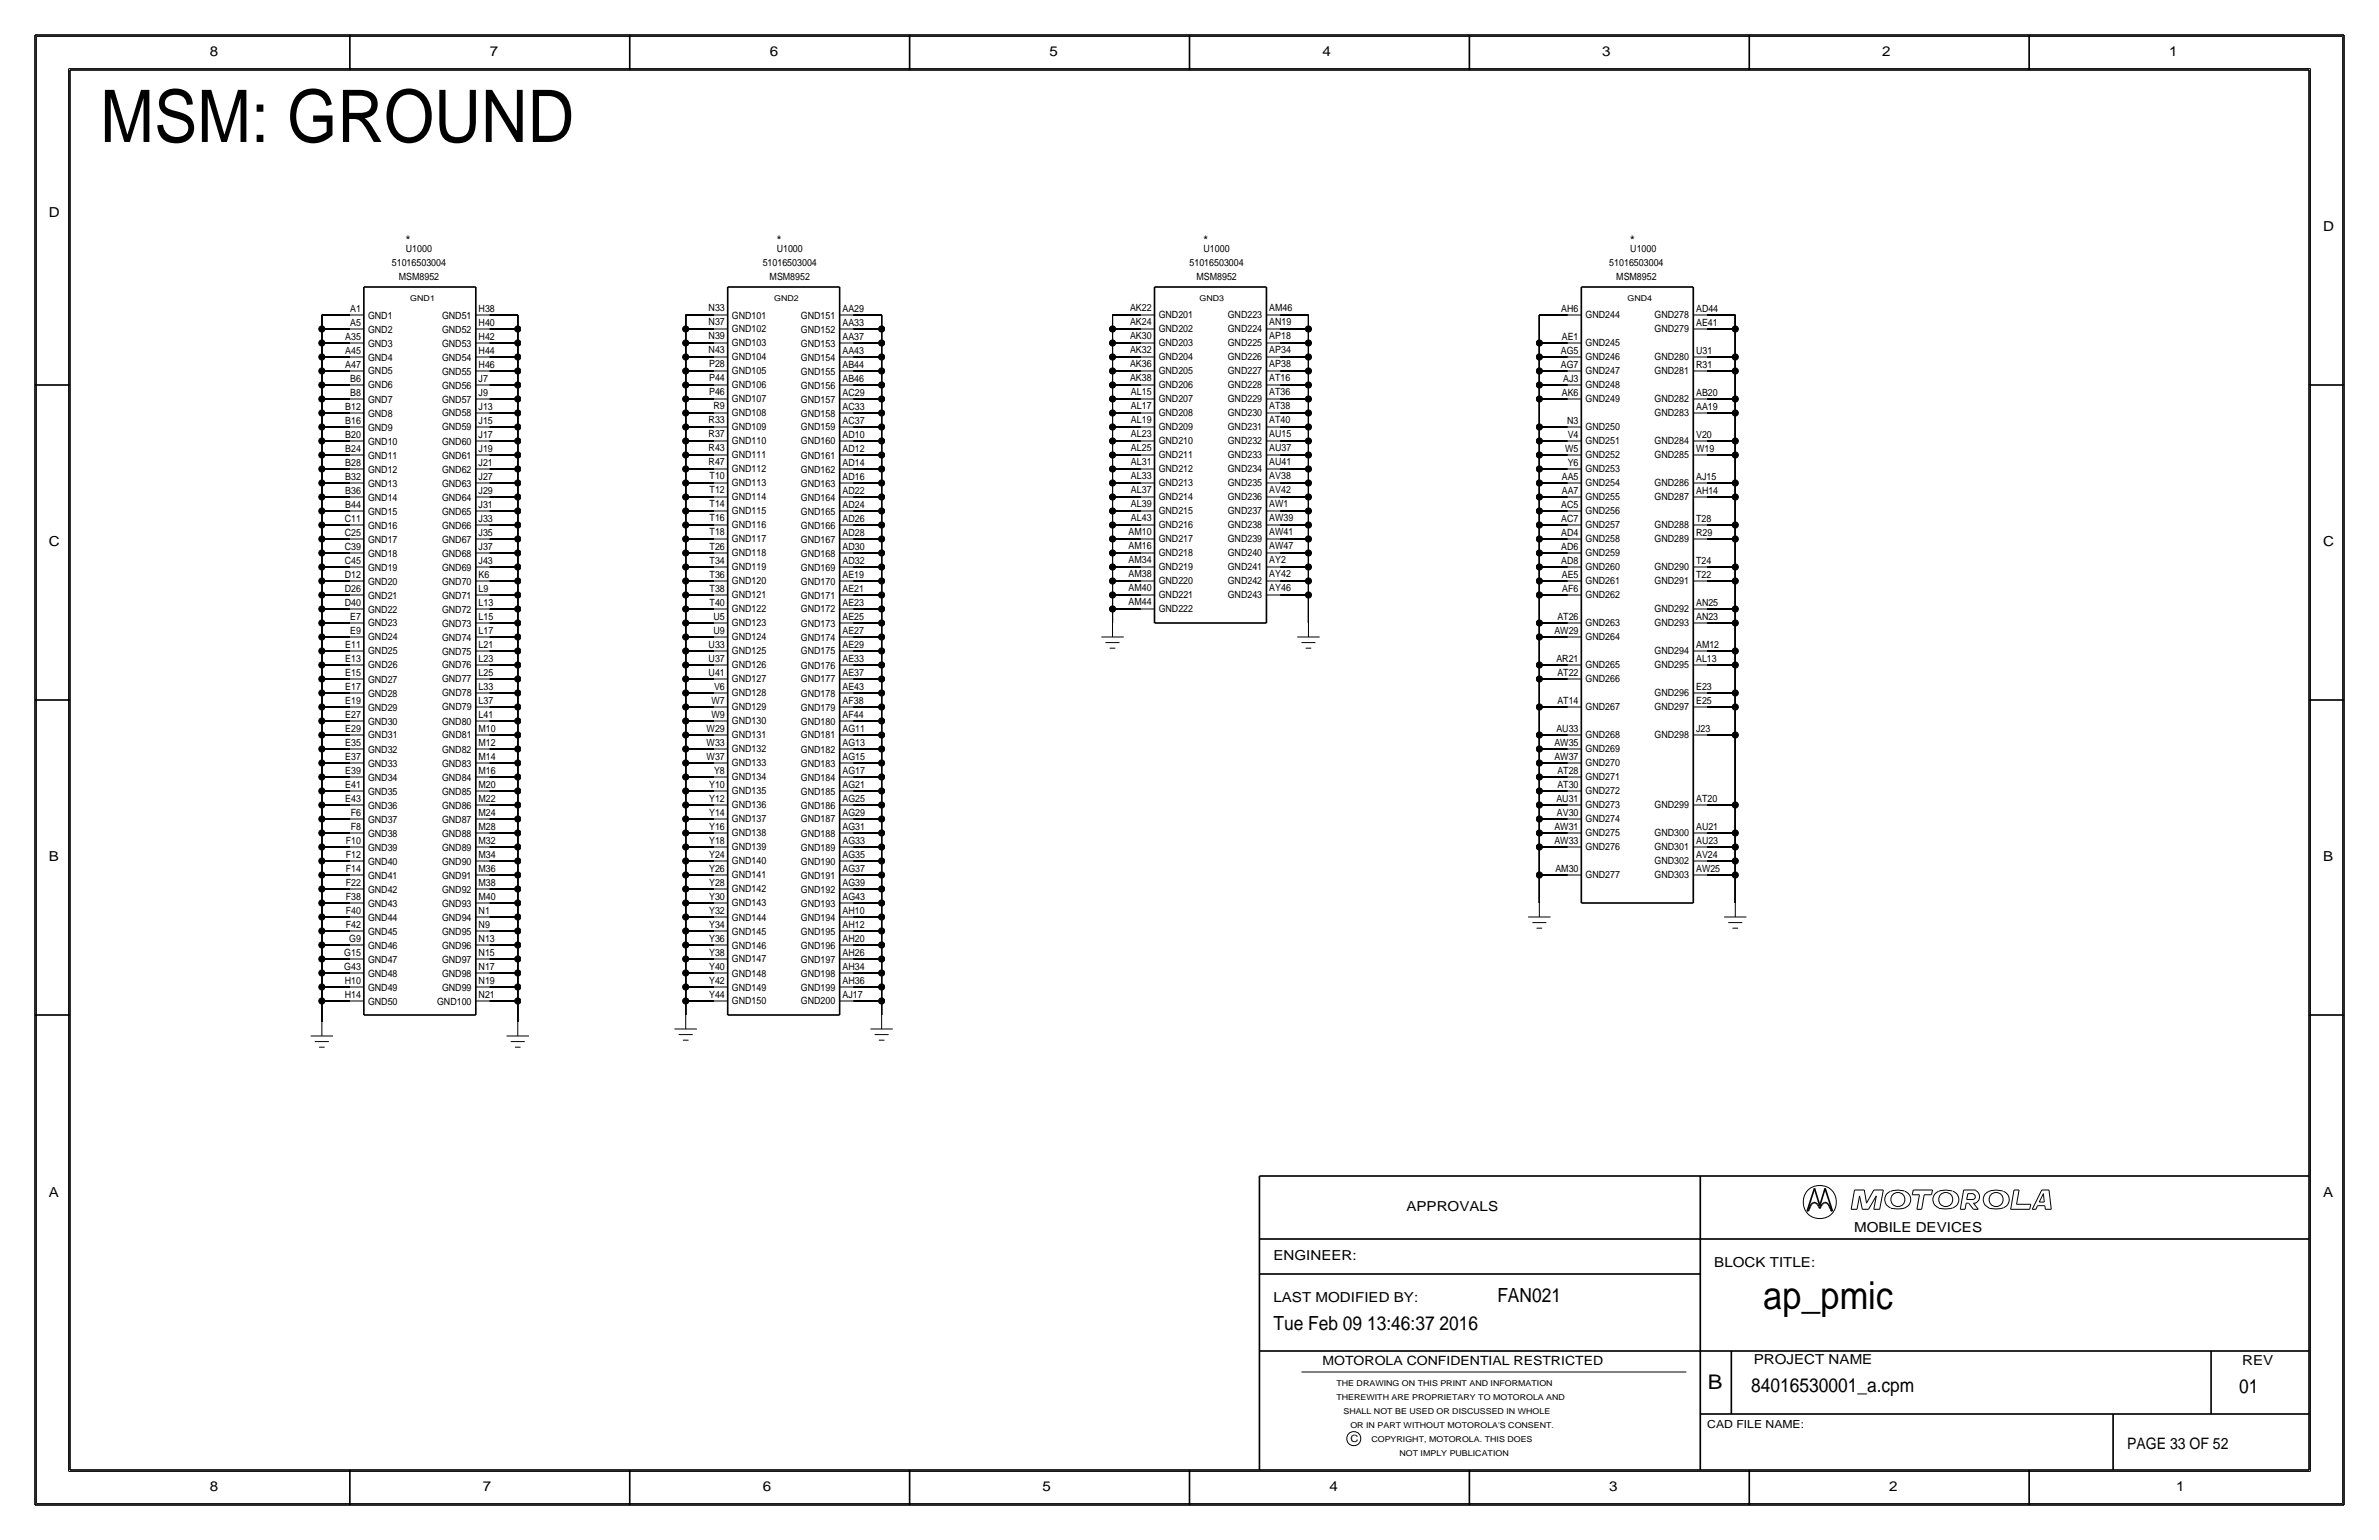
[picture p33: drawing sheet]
<svg xmlns="http://www.w3.org/2000/svg" width="432mm" height="279mm" viewBox="0 0 432 279" stroke-linecap="round" stroke-linejoin="round" font-family="sans-serif">
<defs><g id="words">
<text font-size="13.2" x="18.2" y="25.8">MSM: GROUND</text>
<text font-size="7" x="320" y="237.5">ap_pmic</text>
<text font-size="3.7" x="310" y="252.1">B</text>
<g font-size="3.5">
<text x="271.8" y="236.2">FAN021</text>
<text x="231.1" y="241.3">Tue Feb 09 13:46:37 2016</text>
<text x="317.9" y="252.6">84016530001_a.cpm</text>
<text x="406.4" y="252.7">01</text>
</g>
<text font-size="2.9" x="386.1" y="262.9">PAGE 33 OF 52</text>
<g font-size="2.5">
<text x="38.1" y="10.2">8</text>
<text x="88.9" y="10.2">7</text>
<text x="139.7" y="10.2">6</text>
<text x="190.5" y="10.2">5</text>
<text x="240" y="10.2">4</text>
<text x="290.8" y="10.2">3</text>
<text x="341.6" y="10.2">2</text>
<text x="393.7" y="10.2">1</text>
<text x="8.9" y="39.4">D</text>
<text x="421.6" y="41.9">D</text>
<text x="8.9" y="99.1">C</text>
<text x="421.6" y="99.1">C</text>
<text x="8.9" y="156.2">B</text>
<text x="421.6" y="156.2">B</text>
<text x="8.9" y="217.2">A</text>
<text x="255.3" y="219.7">APPROVALS</text>
<text x="421.6" y="217.2">A</text>
<text x="336.5" y="223.5">MOBILE DEVICES</text>
<text x="231.1" y="228.6">ENGINEER:</text>
<text x="311.1" y="229.9">BLOCK TITLE:</text>
<text x="231.1" y="236.2">LAST MODIFIED BY:</text>
<text x="318.3" y="247.5">PROJECT NAME</text>
<text x="407" y="247.6">REV</text>
<text x="38.1" y="270.5">8</text>
<text x="87.6" y="270.5">7</text>
<text x="138.4" y="270.5">6</text>
<text x="189.2" y="270.5">5</text>
<text x="241.3" y="270.5">4</text>
<text x="292.1" y="270.5">3</text>
<text x="342.9" y="270.5">2</text>
<text x="395" y="270.5">1</text>
</g>
<g font-size="2.4">
<text x="73.7" y="44.4">*</text>
<text x="141" y="44.4">*</text>
<text x="218.4" y="44.4">*</text>
<text x="295.9" y="44.4">*</text>
</g>
<text font-size="2.3" x="240" y="247.6">MOTOROLA CONFIDENTIAL RESTRICTED</text>
<text font-size="2" x="309.9" y="259.1">CAD FILE NAME:</text>
<g font-size="1.8">
<text x="73.7" y="45.7">U1000</text>
<text x="141" y="45.7">U1000</text>
<text x="218.4" y="45.7">U1000</text>
<text x="295.9" y="45.7">U1000</text>
<text x="71.1" y="48.3">51016503004</text>
<text x="72.4" y="50.8">MSM8952</text>
<text x="138.4" y="48.3">51016503004</text>
<text x="139.7" y="50.8">MSM8952</text>
<text x="215.9" y="48.3">51016503004</text>
<text x="217.2" y="50.8">MSM8952</text>
<text x="292.1" y="48.3">51016503004</text>
<text x="293.4" y="50.8">MSM8952</text>
<text x="63.6" y="59.1">A5</text>
<text x="63.6" y="56.6">A1</text>
<text x="66.8" y="57.8">GND1</text>
<text x="80.2" y="57.8">GND51</text>
<text x="86.9" y="59.1">H40</text>
<text x="86.9" y="56.6">H38</text>
<text x="128.6" y="59">N37</text>
<text x="128.6" y="56.5">N33</text>
<text x="132.8" y="57.8">GND101</text>
<text x="145.4" y="57.8">GND151</text>
<text x="152.9" y="59.1">AA33</text>
<text x="152.9" y="56.5">AA29</text>
<text x="205.1" y="59">AK24</text>
<text x="205.1" y="56.5">AK22</text>
<text x="210.3" y="57.8">GND201</text>
<text x="222.8" y="57.8">GND223</text>
<text x="230.4" y="59">AN19</text>
<text x="230.4" y="56.5">AM46</text>
<text x="283.4" y="56.6">AH6</text>
<text x="287.8" y="57.8">GND244</text>
<text x="300.3" y="57.8">GND278</text>
<text x="307.8" y="59.2">AE41</text>
<text x="307.8" y="56.6">AD44</text>
<text x="62.7" y="64.2">A45</text>
<text x="62.7" y="61.6">A35</text>
<text x="66.8" y="62.9">GND3</text>
<text x="66.8" y="65.4">GND4</text>
<text x="66.8" y="60.3">GND2</text>
<text x="80.2" y="65.4">GND54</text>
<text x="80.2" y="60.3">GND52</text>
<text x="80.2" y="62.9">GND53</text>
<text x="86.9" y="64.2">H44</text>
<text x="86.9" y="61.7">H42</text>
<text x="128.6" y="64.1">N43</text>
<text x="128.6" y="61.6">N39</text>
<text x="132.8" y="60.3">GND102</text>
<text x="132.8" y="62.8">GND103</text>
<text x="132.8" y="65.4">GND104</text>
<text x="145.4" y="60.3">GND152</text>
<text x="145.4" y="62.9">GND153</text>
<text x="145.4" y="65.4">GND154</text>
<text x="152.9" y="64.2">AA43</text>
<text x="152.9" y="61.6">AA37</text>
<text x="205.1" y="64.1">AK32</text>
<text x="205.1" y="61.6">AK30</text>
<text x="210.3" y="65.4">GND204</text>
<text x="210.3" y="62.8">GND203</text>
<text x="210.3" y="60.3">GND202</text>
<text x="222.8" y="65.4">GND226</text>
<text x="222.8" y="60.3">GND224</text>
<text x="222.8" y="62.8">GND225</text>
<text x="230.4" y="64.1">AP34</text>
<text x="230.4" y="61.6">AP18</text>
<text x="283.3" y="64.2">AG5</text>
<text x="283.5" y="61.7">AE1</text>
<text x="287.8" y="62.8">GND245</text>
<text x="287.8" y="65.4">GND246</text>
<text x="300.3" y="65.4">GND280</text>
<text x="300.3" y="60.3">GND279</text>
<text x="307.8" y="64.3">U31</text>
<text x="62.7" y="66.7">A47</text>
<text x="63.6" y="71.8">B8</text>
<text x="63.6" y="69.3">B6</text>
<text x="66.8" y="67.9">GND5</text>
<text x="66.8" y="70.5">GND6</text>
<text x="80.2" y="68">GND55</text>
<text x="80.2" y="70.5">GND56</text>
<text x="86.9" y="71.8">J9</text>
<text x="86.9" y="69.3">J7</text>
<text x="86.9" y="66.8">H46</text>
<text x="128.7" y="71.7">P46</text>
<text x="128.7" y="69.2">P44</text>
<text x="128.7" y="66.7">P28</text>
<text x="132.8" y="67.9">GND105</text>
<text x="132.8" y="70.5">GND106</text>
<text x="145.4" y="67.9">GND155</text>
<text x="145.4" y="70.5">GND156</text>
<text x="152.9" y="71.8">AC29</text>
<text x="152.9" y="69.2">AB46</text>
<text x="152.9" y="66.7">AB44</text>
<text x="205.1" y="69.2">AK38</text>
<text x="205.1" y="66.6">AK36</text>
<text x="205.3" y="71.7">AL15</text>
<text x="210.3" y="67.9">GND205</text>
<text x="210.3" y="70.5">GND206</text>
<text x="222.8" y="70.5">GND228</text>
<text x="222.8" y="67.9">GND227</text>
<text x="230.4" y="71.7">AT36</text>
<text x="230.4" y="69.2">AT16</text>
<text x="230.4" y="66.7">AP38</text>
<text x="283.3" y="66.8">AG7</text>
<text x="283.5" y="71.9">AK6</text>
<text x="283.7" y="69.3">AJ3</text>
<text x="287.8" y="67.9">GND247</text>
<text x="287.8" y="70.5">GND248</text>
<text x="300.3" y="67.9">GND281</text>
<text x="307.8" y="71.9">AB20</text>
<text x="307.8" y="66.8">R31</text>
<text x="62.7" y="76.9">B16</text>
<text x="62.7" y="74.4">B12</text>
<text x="66.8" y="73">GND7</text>
<text x="66.8" y="75.6">GND8</text>
<text x="80.2" y="73">GND57</text>
<text x="80.2" y="75.5">GND58</text>
<text x="86.9" y="76.9">J15</text>
<text x="86.9" y="74.4">J13</text>
<text x="128.6" y="76.8">R33</text>
<text x="129.5" y="74.3">R9</text>
<text x="132.8" y="73">GND107</text>
<text x="132.8" y="75.5">GND108</text>
<text x="145.4" y="73">GND157</text>
<text x="145.4" y="75.6">GND158</text>
<text x="152.9" y="76.9">AC37</text>
<text x="152.9" y="74.3">AC33</text>
<text x="205.3" y="76.8">AL19</text>
<text x="205.3" y="74.3">AL17</text>
<text x="210.3" y="73">GND207</text>
<text x="210.3" y="75.6">GND208</text>
<text x="222.8" y="75.5">GND230</text>
<text x="222.8" y="73">GND229</text>
<text x="230.4" y="76.8">AT40</text>
<text x="230.4" y="74.3">AT38</text>
<text x="284.5" y="76.9">N3</text>
<text x="287.8" y="73">GND249</text>
<text x="300.3" y="73">GND282</text>
<text x="300.3" y="75.5">GND283</text>
<text x="307.8" y="74.4">AA19</text>
<text x="62.7" y="82">B24</text>
<text x="62.7" y="79.4">B20</text>
<text x="66.8" y="78.1">GND9</text>
<text x="66.8" y="80.7">GND10</text>
<text x="66.8" y="83.2">GND11</text>
<text x="80.2" y="80.7">GND60</text>
<text x="80.2" y="83.2">GND61</text>
<text x="80.2" y="78.1">GND59</text>
<text x="86.9" y="82">J19</text>
<text x="86.9" y="79.5">J17</text>
<text x="128.6" y="81.9">R43</text>
<text x="128.6" y="79.4">R37</text>
<text x="132.8" y="83.2">GND111</text>
<text x="132.8" y="80.6">GND110</text>
<text x="132.8" y="78.1">GND109</text>
<text x="145.4" y="78.1">GND159</text>
<text x="145.4" y="83.2">GND161</text>
<text x="145.4" y="80.6">GND160</text>
<text x="152.9" y="81.9">AD12</text>
<text x="152.9" y="79.4">AD10</text>
<text x="205.3" y="81.9">AL25</text>
<text x="205.3" y="79.3">AL23</text>
<text x="210.3" y="80.6">GND210</text>
<text x="210.3" y="83.2">GND211</text>
<text x="210.3" y="78.1">GND209</text>
<text x="222.8" y="83.2">GND233</text>
<text x="222.8" y="78.1">GND231</text>
<text x="222.8" y="80.6">GND232</text>
<text x="230.4" y="81.9">AU37</text>
<text x="230.4" y="79.4">AU15</text>
<text x="284.1" y="82">W5</text>
<text x="284.5" y="79.5">V4</text>
<text x="287.8" y="78.1">GND250</text>
<text x="287.8" y="80.6">GND251</text>
<text x="287.8" y="83.2">GND252</text>
<text x="300.3" y="83.2">GND285</text>
<text x="300.3" y="80.6">GND284</text>
<text x="307.8" y="82">W19</text>
<text x="307.8" y="79.5">V20</text>
<text x="62.7" y="89.6">B36</text>
<text x="62.7" y="87.1">B32</text>
<text x="62.7" y="84.5">B28</text>
<text x="66.8" y="85.7">GND12</text>
<text x="66.8" y="88.3">GND13</text>
<text x="80.2" y="85.7">GND62</text>
<text x="80.2" y="88.3">GND63</text>
<text x="86.9" y="89.6">J29</text>
<text x="86.9" y="87.1">J27</text>
<text x="86.9" y="84.5">J21</text>
<text x="128.6" y="84.5">R47</text>
<text x="128.8" y="89.5">T12</text>
<text x="128.8" y="87">T10</text>
<text x="132.8" y="85.7">GND112</text>
<text x="132.8" y="88.3">GND113</text>
<text x="145.4" y="85.7">GND162</text>
<text x="145.4" y="88.3">GND163</text>
<text x="152.9" y="89.6">AD22</text>
<text x="152.9" y="87">AD16</text>
<text x="152.9" y="84.5">AD14</text>
<text x="205.3" y="89.5">AL37</text>
<text x="205.3" y="87">AL33</text>
<text x="205.3" y="84.4">AL31</text>
<text x="210.3" y="85.7">GND212</text>
<text x="210.3" y="88.2">GND213</text>
<text x="222.8" y="88.2">GND235</text>
<text x="222.8" y="85.7">GND234</text>
<text x="230.4" y="89.5">AV42</text>
<text x="230.4" y="87">AV38</text>
<text x="230.4" y="84.4">AU41</text>
<text x="283.5" y="89.7">AA7</text>
<text x="283.5" y="87.1">AA5</text>
<text x="284.5" y="84.6">Y6</text>
<text x="287.8" y="85.7">GND253</text>
<text x="287.8" y="88.2">GND254</text>
<text x="300.3" y="88.2">GND286</text>
<text x="307.8" y="89.7">AH14</text>
<text x="307.8" y="87.1">AJ15</text>
<text x="62.6" y="94.7">C11</text>
<text x="62.7" y="92.1">B44</text>
<text x="66.8" y="93.4">GND15</text>
<text x="66.8" y="95.9">GND16</text>
<text x="66.8" y="90.8">GND14</text>
<text x="80.2" y="90.8">GND64</text>
<text x="80.2" y="93.4">GND65</text>
<text x="80.2" y="95.9">GND66</text>
<text x="86.9" y="94.7">J33</text>
<text x="86.9" y="92.2">J31</text>
<text x="128.8" y="94.6">T16</text>
<text x="128.8" y="92.1">T14</text>
<text x="132.8" y="90.8">GND114</text>
<text x="132.8" y="93.3">GND115</text>
<text x="132.8" y="95.9">GND116</text>
<text x="145.4" y="90.8">GND164</text>
<text x="145.4" y="93.4">GND165</text>
<text x="145.4" y="95.9">GND166</text>
<text x="152.9" y="94.6">AD26</text>
<text x="152.9" y="92.1">AD24</text>
<text x="205.3" y="94.6">AL43</text>
<text x="205.3" y="92">AL39</text>
<text x="210.3" y="90.8">GND214</text>
<text x="210.3" y="93.3">GND215</text>
<text x="210.3" y="95.9">GND216</text>
<text x="222.8" y="90.8">GND236</text>
<text x="222.8" y="93.3">GND237</text>
<text x="222.8" y="95.9">GND238</text>
<text x="230.4" y="94.6">AW39</text>
<text x="230.4" y="92.1">AW1</text>
<text x="283.4" y="94.7">AC7</text>
<text x="283.4" y="92.2">AC5</text>
<text x="287.8" y="90.8">GND255</text>
<text x="287.8" y="93.3">GND256</text>
<text x="287.8" y="95.9">GND257</text>
<text x="300.3" y="95.9">GND288</text>
<text x="300.3" y="90.8">GND287</text>
<text x="307.8" y="94.7">T28</text>
<text x="62.6" y="99.8">C39</text>
<text x="62.6" y="97.2">C25</text>
<text x="66.8" y="98.4">GND17</text>
<text x="66.8" y="101">GND18</text>
<text x="80.2" y="98.4">GND67</text>
<text x="80.2" y="101">GND68</text>
<text x="86.9" y="99.8">J37</text>
<text x="86.9" y="97.2">J35</text>
<text x="128.8" y="99.7">T26</text>
<text x="128.8" y="97.2">T18</text>
<text x="132.8" y="101">GND118</text>
<text x="132.8" y="98.4">GND117</text>
<text x="145.4" y="98.4">GND167</text>
<text x="145.4" y="101">GND168</text>
<text x="152.9" y="99.7">AD30</text>
<text x="152.9" y="97.2">AD28</text>
<text x="204.8" y="99.7">AM16</text>
<text x="204.8" y="97.1">AM10</text>
<text x="210.3" y="98.4">GND217</text>
<text x="210.3" y="100.9">GND218</text>
<text x="222.8" y="98.4">GND239</text>
<text x="222.8" y="100.9">GND240</text>
<text x="230.4" y="99.7">AW47</text>
<text x="230.4" y="97.1">AW41</text>
<text x="283.4" y="99.8">AD6</text>
<text x="283.4" y="97.3">AD4</text>
<text x="287.8" y="98.4">GND258</text>
<text x="287.8" y="100.9">GND259</text>
<text x="300.3" y="98.4">GND289</text>
<text x="307.8" y="97.3">R29</text>
<text x="62.6" y="107.4">D26</text>
<text x="62.6" y="104.8">D12</text>
<text x="62.6" y="102.3">C45</text>
<text x="66.8" y="103.5">GND19</text>
<text x="66.8" y="106.1">GND20</text>
<text x="80.2" y="103.5">GND69</text>
<text x="80.2" y="106.1">GND70</text>
<text x="86.9" y="107.4">L9</text>
<text x="86.9" y="104.9">K6</text>
<text x="86.9" y="102.3">J43</text>
<text x="128.8" y="107.3">T38</text>
<text x="128.8" y="104.8">T36</text>
<text x="128.8" y="102.2">T34</text>
<text x="132.8" y="103.5">GND119</text>
<text x="132.8" y="106">GND120</text>
<text x="145.4" y="103.5">GND169</text>
<text x="145.4" y="106.1">GND170</text>
<text x="152.9" y="107.3">AE21</text>
<text x="152.9" y="104.8">AE19</text>
<text x="152.9" y="102.3">AD32</text>
<text x="204.8" y="107.3">AM40</text>
<text x="204.8" y="104.8">AM38</text>
<text x="204.8" y="102.2">AM34</text>
<text x="210.3" y="106">GND220</text>
<text x="210.3" y="103.5">GND219</text>
<text x="222.8" y="106">GND242</text>
<text x="222.8" y="103.5">GND241</text>
<text x="230.4" y="107.3">AY46</text>
<text x="230.4" y="104.8">AY42</text>
<text x="230.4" y="102.2">AY2</text>
<text x="283.4" y="102.4">AD8</text>
<text x="283.5" y="104.9">AE5</text>
<text x="283.6" y="107.4">AF6</text>
<text x="287.8" y="103.5">GND260</text>
<text x="287.8" y="106">GND261</text>
<text x="300.3" y="106">GND291</text>
<text x="300.3" y="103.5">GND290</text>
<text x="307.8" y="104.9">T22</text>
<text x="307.8" y="102.4">T24</text>
<text x="62.6" y="109.9">D40</text>
<text x="63.6" y="112.5">E7</text>
<text x="66.8" y="113.6">GND23</text>
<text x="66.8" y="111.1">GND22</text>
<text x="66.8" y="108.6">GND21</text>
<text x="80.2" y="111.1">GND72</text>
<text x="80.2" y="108.6">GND71</text>
<text x="80.2" y="113.7">GND73</text>
<text x="86.9" y="112.5">L15</text>
<text x="86.9" y="110">L13</text>
<text x="128.8" y="109.9">T40</text>
<text x="129.5" y="112.4">U5</text>
<text x="132.8" y="108.6">GND121</text>
<text x="132.8" y="113.7">GND123</text>
<text x="132.8" y="111.1">GND122</text>
<text x="145.4" y="108.6">GND171</text>
<text x="145.4" y="113.7">GND173</text>
<text x="145.4" y="111.1">GND172</text>
<text x="152.9" y="112.4">AE25</text>
<text x="152.9" y="109.9">AE23</text>
<text x="204.8" y="109.8">AM44</text>
<text x="210.3" y="111.1">GND222</text>
<text x="210.3" y="108.6">GND221</text>
<text x="222.8" y="108.6">GND243</text>
<text x="282.7" y="112.5">AT26</text>
<text x="287.8" y="108.6">GND262</text>
<text x="287.8" y="113.6">GND263</text>
<text x="300.3" y="113.6">GND293</text>
<text x="300.3" y="111.1">GND292</text>
<text x="307.8" y="112.5">AN23</text>
<text x="307.8" y="110">AN25</text>
<text x="62.7" y="117.5">E11</text>
<text x="63.6" y="115">E9</text>
<text x="66.8" y="116.2">GND24</text>
<text x="66.8" y="118.7">GND25</text>
<text x="80.2" y="116.2">GND74</text>
<text x="80.2" y="118.8">GND75</text>
<text x="86.9" y="117.6">L21</text>
<text x="86.9" y="115">L17</text>
<text x="128.6" y="117.5">U33</text>
<text x="129.5" y="114.9">U9</text>
<text x="132.8" y="118.7">GND125</text>
<text x="132.8" y="116.2">GND124</text>
<text x="145.4" y="116.2">GND174</text>
<text x="145.4" y="118.7">GND175</text>
<text x="152.9" y="117.5">AE29</text>
<text x="152.9" y="115">AE27</text>
<text x="282.1" y="115.1">AW29</text>
<text x="287.8" y="116.2">GND264</text>
<text x="300.3" y="118.7">GND294</text>
<text x="307.8" y="117.6">AM12</text>
<text x="62.7" y="125.2">E17</text>
<text x="62.7" y="122.6">E15</text>
<text x="62.7" y="120.1">E13</text>
<text x="66.8" y="123.8">GND27</text>
<text x="66.8" y="121.3">GND26</text>
<text x="80.2" y="121.3">GND76</text>
<text x="80.2" y="123.8">GND77</text>
<text x="86.9" y="125.2">L33</text>
<text x="86.9" y="122.7">L25</text>
<text x="86.9" y="120.1">L23</text>
<text x="128.6" y="122.6">U41</text>
<text x="128.6" y="120">U37</text>
<text x="129.6" y="125.1">V6</text>
<text x="132.8" y="121.3">GND126</text>
<text x="132.8" y="123.8">GND127</text>
<text x="145.4" y="123.8">GND177</text>
<text x="145.4" y="121.3">GND176</text>
<text x="152.9" y="125.1">AE43</text>
<text x="152.9" y="122.6">AE37</text>
<text x="152.9" y="120.1">AE33</text>
<text x="282.5" y="120.1">AR21</text>
<text x="282.7" y="122.7">AT22</text>
<text x="287.8" y="121.3">GND265</text>
<text x="287.8" y="123.8">GND266</text>
<text x="300.3" y="121.3">GND295</text>
<text x="307.8" y="125.2">E23</text>
<text x="307.8" y="120.1">AL13</text>
<text x="62.7" y="130.2">E27</text>
<text x="62.7" y="127.7">E19</text>
<text x="66.8" y="126.4">GND28</text>
<text x="66.8" y="128.9">GND29</text>
<text x="66.8" y="131.5">GND30</text>
<text x="80.2" y="131.5">GND80</text>
<text x="80.2" y="126.3">GND78</text>
<text x="80.2" y="128.9">GND79</text>
<text x="86.9" y="130.3">L41</text>
<text x="86.9" y="127.7">L37</text>
<text x="129.2" y="130.2">W9</text>
<text x="129.2" y="127.6">W7</text>
<text x="132.8" y="126.4">GND128</text>
<text x="132.8" y="128.9">GND129</text>
<text x="132.8" y="131.4">GND130</text>
<text x="145.4" y="126.4">GND178</text>
<text x="145.4" y="128.9">GND179</text>
<text x="145.4" y="131.5">GND180</text>
<text x="152.9" y="130.2">AF44</text>
<text x="152.9" y="127.7">AF38</text>
<text x="282.7" y="127.8">AT14</text>
<text x="287.8" y="128.9">GND267</text>
<text x="300.3" y="128.9">GND297</text>
<text x="300.3" y="126.3">GND296</text>
<text x="307.8" y="127.8">E25</text>
<text x="62.7" y="137.9">E37</text>
<text x="62.7" y="135.3">E35</text>
<text x="62.7" y="132.8">E29</text>
<text x="66.8" y="136.5">GND32</text>
<text x="66.8" y="134">GND31</text>
<text x="80.2" y="136.5">GND82</text>
<text x="80.2" y="134">GND81</text>
<text x="86.9" y="137.9">M14</text>
<text x="86.9" y="135.4">M12</text>
<text x="86.9" y="132.8">M10</text>
<text x="128.3" y="137.8">W37</text>
<text x="128.3" y="135.3">W33</text>
<text x="128.3" y="132.7">W29</text>
<text x="132.8" y="136.5">GND132</text>
<text x="132.8" y="134">GND131</text>
<text x="145.4" y="136.5">GND182</text>
<text x="145.4" y="134">GND181</text>
<text x="152.9" y="137.8">AG15</text>
<text x="152.9" y="135.3">AG13</text>
<text x="152.9" y="132.8">AG11</text>
<text x="282.1" y="137.9">AW37</text>
<text x="282.1" y="135.4">AW35</text>
<text x="282.5" y="132.8">AU33</text>
<text x="287.8" y="134">GND268</text>
<text x="287.8" y="136.5">GND269</text>
<text x="300.3" y="134">GND298</text>
<text x="307.8" y="132.8">J23</text>
<text x="62.7" y="142.9">E41</text>
<text x="62.7" y="140.4">E39</text>
<text x="66.8" y="139.1">GND33</text>
<text x="66.8" y="141.6">GND34</text>
<text x="80.2" y="139.1">GND83</text>
<text x="80.2" y="141.6">GND84</text>
<text x="86.9" y="143">M20</text>
<text x="86.9" y="140.4">M16</text>
<text x="128.7" y="142.9">Y10</text>
<text x="129.6" y="140.3">Y8</text>
<text x="132.8" y="139.1">GND133</text>
<text x="132.8" y="141.6">GND134</text>
<text x="145.4" y="139.1">GND183</text>
<text x="145.4" y="141.6">GND184</text>
<text x="152.9" y="142.9">AG21</text>
<text x="152.9" y="140.4">AG17</text>
<text x="282.7" y="143">AT30</text>
<text x="282.7" y="140.5">AT28</text>
<text x="287.8" y="139">GND270</text>
<text x="287.8" y="141.6">GND271</text>
<text x="62.7" y="145.5">E43</text>
<text x="63.7" y="148">F6</text>
<text x="66.8" y="144.2">GND35</text>
<text x="66.8" y="146.7">GND36</text>
<text x="66.8" y="149.2">GND37</text>
<text x="80.2" y="144.2">GND85</text>
<text x="80.2" y="146.7">GND86</text>
<text x="80.2" y="149.2">GND87</text>
<text x="86.9" y="148.1">M24</text>
<text x="86.9" y="145.5">M22</text>
<text x="128.7" y="148">Y14</text>
<text x="128.7" y="145.4">Y12</text>
<text x="132.8" y="144.1">GND135</text>
<text x="132.8" y="146.7">GND136</text>
<text x="132.8" y="149.2">GND137</text>
<text x="145.4" y="149.2">GND187</text>
<text x="145.4" y="144.2">GND185</text>
<text x="145.4" y="146.7">GND186</text>
<text x="152.9" y="148">AG29</text>
<text x="152.9" y="145.5">AG25</text>
<text x="282.5" y="145.5">AU31</text>
<text x="282.6" y="148.1">AV30</text>
<text x="287.8" y="146.7">GND273</text>
<text x="287.8" y="149.2">GND274</text>
<text x="287.8" y="144.1">GND272</text>
<text x="300.3" y="146.7">GND299</text>
<text x="307.8" y="145.5">AT20</text>
<text x="62.8" y="155.7">F12</text>
<text x="62.8" y="153.1">F10</text>
<text x="63.7" y="150.6">F8</text>
<text x="66.8" y="151.8">GND38</text>
<text x="66.8" y="154.3">GND39</text>
<text x="80.2" y="151.8">GND88</text>
<text x="80.2" y="154.3">GND89</text>
<text x="86.9" y="155.7">M34</text>
<text x="86.9" y="153.1">M32</text>
<text x="86.9" y="150.6">M28</text>
<text x="128.7" y="155.6">Y24</text>
<text x="128.7" y="153">Y18</text>
<text x="128.7" y="150.5">Y16</text>
<text x="132.8" y="151.8">GND138</text>
<text x="132.8" y="154.3">GND139</text>
<text x="145.4" y="151.8">GND188</text>
<text x="145.4" y="154.3">GND189</text>
<text x="152.9" y="155.6">AG35</text>
<text x="152.9" y="153.1">AG33</text>
<text x="152.9" y="150.5">AG31</text>
<text x="282.1" y="153.2">AW33</text>
<text x="282.1" y="150.6">AW31</text>
<text x="287.8" y="151.7">GND275</text>
<text x="287.8" y="154.3">GND276</text>
<text x="300.3" y="154.3">GND301</text>
<text x="300.3" y="151.7">GND300</text>
<text x="307.8" y="155.7">AV24</text>
<text x="307.8" y="153.2">AU23</text>
<text x="307.8" y="150.6">AU21</text>
<text x="62.8" y="160.7">F22</text>
<text x="62.8" y="158.2">F14</text>
<text x="66.8" y="156.9">GND40</text>
<text x="66.8" y="162">GND42</text>
<text x="66.8" y="159.4">GND41</text>
<text x="80.2" y="156.9">GND90</text>
<text x="80.2" y="161.9">GND92</text>
<text x="80.2" y="159.4">GND91</text>
<text x="86.9" y="160.8">M38</text>
<text x="86.9" y="158.2">M36</text>
<text x="128.7" y="160.7">Y28</text>
<text x="128.7" y="158.1">Y26</text>
<text x="132.8" y="156.8">GND140</text>
<text x="132.8" y="159.4">GND141</text>
<text x="132.8" y="161.9">GND142</text>
<text x="145.4" y="156.9">GND190</text>
<text x="145.4" y="159.4">GND191</text>
<text x="145.4" y="161.9">GND192</text>
<text x="152.9" y="160.7">AG39</text>
<text x="152.9" y="158.2">AG37</text>
<text x="282.3" y="158.2">AM30</text>
<text x="287.8" y="159.4">GND277</text>
<text x="300.3" y="159.4">GND303</text>
<text x="300.3" y="156.8">GND302</text>
<text x="307.8" y="158.2">AW25</text>
<text x="62.8" y="165.8">F40</text>
<text x="62.8" y="163.3">F38</text>
<text x="66.8" y="164.5">GND43</text>
<text x="66.8" y="167">GND44</text>
<text x="80.2" y="164.5">GND93</text>
<text x="80.2" y="167">GND94</text>
<text x="86.9" y="165.8">N1</text>
<text x="86.9" y="163.3">M40</text>
<text x="128.7" y="165.8">Y32</text>
<text x="128.7" y="163.2">Y30</text>
<text x="132.8" y="164.5">GND143</text>
<text x="132.8" y="167">GND144</text>
<text x="145.4" y="164.5">GND193</text>
<text x="145.4" y="167">GND194</text>
<text x="152.9" y="165.8">AH10</text>
<text x="152.9" y="163.2">AG43</text>
<text x="62.5" y="173.4">G15</text>
<text x="62.8" y="168.4">F42</text>
<text x="63.4" y="170.9">G9</text>
<text x="66.8" y="169.6">GND45</text>
<text x="66.8" y="172.1">GND46</text>
<text x="80.2" y="169.6">GND95</text>
<text x="80.2" y="172.1">GND96</text>
<text x="86.9" y="173.5">N15</text>
<text x="86.9" y="170.9">N13</text>
<text x="86.9" y="168.4">N9</text>
<text x="128.7" y="173.4">Y38</text>
<text x="128.7" y="170.8">Y36</text>
<text x="128.7" y="168.3">Y34</text>
<text x="132.8" y="169.5">GND145</text>
<text x="132.8" y="172.1">GND146</text>
<text x="145.4" y="169.6">GND195</text>
<text x="145.4" y="172.1">GND196</text>
<text x="152.9" y="173.4">AH26</text>
<text x="152.9" y="170.9">AH20</text>
<text x="152.9" y="168.3">AH12</text>
<text x="62.5" y="176">G43</text>
<text x="62.6" y="178.5">H10</text>
<text x="66.8" y="174.6">GND47</text>
<text x="66.8" y="177.2">GND48</text>
<text x="66.8" y="179.7">GND49</text>
<text x="80.2" y="174.6">GND97</text>
<text x="80.2" y="177.2">GND98</text>
<text x="80.2" y="179.7">GND99</text>
<text x="86.9" y="178.5">N19</text>
<text x="86.9" y="176">N17</text>
<text x="128.7" y="178.5">Y42</text>
<text x="128.7" y="175.9">Y40</text>
<text x="132.8" y="177.2">GND148</text>
<text x="132.8" y="179.7">GND149</text>
<text x="132.8" y="174.6">GND147</text>
<text x="145.4" y="174.6">GND197</text>
<text x="145.4" y="177.2">GND198</text>
<text x="145.4" y="179.7">GND199</text>
<text x="152.9" y="178.5">AH36</text>
<text x="152.9" y="175.9">AH34</text>
<text x="62.6" y="181.1">H14</text>
<text x="66.8" y="182.3">GND50</text>
<text x="79.3" y="182.3">GND100</text>
<text x="86.9" y="181.1">N21</text>
<text x="128.7" y="181">Y44</text>
<text x="132.8" y="182.2">GND150</text>
<text x="145.4" y="182.2">GND200</text>
<text x="152.9" y="181">AJ17</text>
<text x="245.1" y="261.6">C</text>
</g>
<g font-size="1.5">
<text x="74.5" y="54.7">GND1</text>
<text x="140.5" y="54.7">GND2</text>
<text x="217.7" y="54.7">GND3</text>
<text x="295.4" y="54.7">GND4</text>
<text x="242.6" y="251.5">THE DRAWING ON THIS PRINT AND INFORMATION</text>
<text x="242.6" y="254">THEREWITH ARE PROPRIETARY TO MOTOROLA AND</text>
<text x="243.8" y="256.5">SHALL NOT BE USED OR DISCUSSED IN WHOLE</text>
<text x="245.1" y="259.1">OR IN PART WITHOUT MOTOROLA'S CONSENT.</text>
<text x="248.9" y="261.6">COPYRIGHT, MOTOROLA. THIS DOES</text>
<text x="254" y="264.2">NOT IMPLY PUBLICATION</text>
</g>
</g></defs>
<!-- layer: Nets -->
<g fill="none" stroke="#000" stroke-width=".18">
<path d="M58.4 57.2h5.1zM58.4 57.2v2.5zM58.4 59.7h5.1zM58.4 59.7v2.5zM88.9 57.2h5.1zM88.9 59.7h5.1zM94 57.2v2.5zM94 59.7v2.5zM124.5 57.2h5zM124.5 57.2v2.5zM124.5 59.7h5zM124.5 59.7v2.5z"/>
<path d="M154.9 57.2h5.1zM154.9 59.7h5.1zM160 57.2v2.5zM160 59.7v2.5zM201.9 57.2h5.1zM201.9 57.2v2.5zM201.9 59.7h5.1zM201.9 59.7v2.5zM232.4 57.2h5.1zM232.4 59.7h5.1zM237.5 57.2v2.5zM237.5 59.7v2.5z"/>
<path d="M279.4 57.2h5.1zM279.4 57.2v5zM309.9 57.2h5.1zM309.9 59.7h5.1zM315 57.2v2.5zM315 59.7v5.1zM58.4 62.2h5.1zM58.4 62.2v2.6zM58.4 64.8h5.1zM58.4 64.8v2.5zM58.4 67.3h5.1zM58.4 67.3v2.5z"/>
<path d="M58.4 69.8h5.1zM58.4 69.9v2.5zM58.4 72.4h5.1zM58.4 72.4v2.5zM58.4 74.9h5.1zM58.4 77.5h5.1zM58.4 74.9v2.6zM58.4 77.5v2.5zM88.9 62.2h5.1zM88.9 64.8h5.1zM88.9 67.3h5.1zM88.9 69.8h5.1z"/>
<path d="M88.9 72.4h5.1zM88.9 74.9h5.1zM88.9 77.5h5.1zM94 62.2v2.6zM94 64.8v2.5zM94 67.3v2.5zM94 69.9v2.5zM94 72.4v2.5zM94 74.9v2.6zM94 77.5v2.5zM124.5 62.2h5zM124.5 62.2v2.6z"/>
<path d="M124.5 64.8h5zM124.5 64.8v2.5zM124.5 67.3h5zM124.5 67.3v2.5zM124.5 69.8h5zM124.5 69.9v2.5zM124.5 72.4h5zM124.5 72.4v2.5zM124.5 74.9h5zM124.5 77.5h5zM124.5 74.9v2.6zM124.5 77.5v2.5z"/>
<path d="M154.9 62.2h5.1zM154.9 64.8h5.1zM154.9 67.3h5.1zM154.9 69.8h5.1zM154.9 72.4h5.1zM154.9 74.9h5.1zM154.9 77.5h5.1zM160 62.2v2.6zM160 64.8v2.5zM160 67.3v2.5zM160 69.9v2.5zM160 72.4v2.5z"/>
<path d="M160 74.9v2.6zM160 77.5v2.5zM201.9 62.2h5.1zM201.9 62.2v2.6zM201.9 64.8h5.1zM201.9 64.8v2.5zM201.9 67.3h5.1zM201.9 67.3v2.5zM201.9 69.8h5.1zM201.9 69.9v2.5zM201.9 72.4h5.1zM201.9 72.4v2.5z"/>
<path d="M201.9 74.9h5.1zM201.9 77.5h5.1zM201.9 74.9v2.6zM201.9 77.5v2.5zM232.4 62.2h5.1zM232.4 64.8h5.1zM232.4 67.3h5.1zM232.4 69.8h5.1zM232.4 72.4h5.1zM232.4 74.9h5.1zM232.4 77.5h5.1zM237.5 62.2v2.6z"/>
<path d="M237.5 64.8v2.5zM237.5 67.3v2.5zM237.5 69.9v2.5zM237.5 72.4v2.5zM237.5 74.9v2.6zM237.5 77.5v2.5zM279.4 62.2h5.1zM279.4 62.2v2.6zM279.4 64.8h5.1zM279.4 64.8v2.5zM279.4 67.3h5.1zM279.4 67.3v2.5z"/>
<path d="M279.4 69.8h5.1zM279.4 69.9v2.5zM279.4 72.4h5.1zM279.4 77.5h5.1zM279.4 72.4v5.1zM279.4 77.5v2.5zM309.9 64.8h5.1zM309.9 67.3h5.1zM309.9 72.4h5.1zM309.9 74.9h5.1zM315 64.8v2.5zM315 67.3v5.1z"/>
<path d="M315 72.4v2.5zM315 74.9v5.1zM58.4 80h5.1zM58.4 80v2.5zM58.4 82.5h5.1zM58.4 82.6v2.5zM58.4 85.1h5.1zM58.4 85.1v2.5zM58.4 87.6h5.1zM58.4 87.6v2.6zM58.4 90.2h5.1zM58.4 90.2v2.5z"/>
<path d="M58.4 92.7h5.1zM58.4 92.7v2.5zM58.4 95.2h5.1zM58.4 95.3v2.5zM58.4 97.8h5.1zM58.4 97.8v2.5zM88.9 80h5.1zM88.9 82.5h5.1zM88.9 85.1h5.1zM88.9 87.6h5.1zM88.9 90.2h5.1zM88.9 92.7h5.1z"/>
<path d="M88.9 95.2h5.1zM88.9 97.8h5.1zM94 80v2.5zM94 82.6v2.5zM94 85.1v2.5zM94 87.6v2.6zM94 90.2v2.5zM94 92.7v2.5zM94 95.3v2.5zM94 97.8v2.5zM124.5 80h5zM124.5 80v2.5z"/>
<path d="M124.5 82.5h5zM124.5 82.6v2.5zM124.5 85.1h5zM124.5 85.1v2.5zM124.5 87.6h5zM124.5 87.6v2.6zM124.5 90.2h5zM124.5 90.2v2.5zM124.5 92.7h5zM124.5 92.7v2.5zM124.5 95.2h5zM124.5 95.3v2.5z"/>
<path d="M124.5 97.8h5zM124.5 97.8v2.5zM154.9 80h5.1zM154.9 82.5h5.1zM154.9 85.1h5.1zM154.9 87.6h5.1zM154.9 90.2h5.1zM154.9 92.7h5.1zM154.9 95.2h5.1zM154.9 97.8h5.1zM160 80v2.5zM160 82.5v2.6z"/>
<path d="M160 85.1v2.5zM160 87.6v2.6zM160 90.2v2.5zM160 92.7v2.5zM160 95.3v2.5zM160 97.8v2.5zM201.9 80h5.1zM201.9 80v2.5zM201.9 82.5h5.1zM201.9 82.6v2.5zM201.9 85.1h5.1zM201.9 85.1v2.5z"/>
<path d="M201.9 87.6h5.1zM201.9 87.6v2.6zM201.9 90.2h5.1zM201.9 90.2v2.5zM201.9 92.7h5.1zM201.9 92.7v2.5zM201.9 95.2h5.1zM201.9 95.3v2.5zM201.9 97.8h5.1zM201.9 97.8v2.5zM232.4 80h5.1zM232.4 82.5h5.1z"/>
<path d="M232.4 85.1h5.1zM232.4 87.6h5.1zM232.4 90.2h5.1zM232.4 92.7h5.1zM232.4 95.2h5.1zM232.4 97.8h5.1zM237.5 80v2.5zM237.5 82.6v2.5zM237.5 85.1v2.5zM237.5 87.6v2.6zM237.5 90.2v2.5zM237.5 92.7v2.5z"/>
<path d="M237.5 95.3v2.5zM237.5 97.8v2.5zM279.4 80h5.1zM279.4 80v2.5zM279.4 82.5h5.1zM279.4 82.6v2.5zM279.4 85.1h5.1zM279.4 85.1v2.5zM279.4 87.6h5.1zM279.4 87.6v2.6zM279.4 90.2h5.1zM279.4 90.2v2.5z"/>
<path d="M279.4 92.7h5.1zM279.4 92.7v2.5zM279.4 95.2h5.1zM279.4 95.3v2.5zM279.4 97.8h5.1zM279.4 97.8v2.5zM309.9 80h5.1zM309.9 82.5h5.1zM309.9 87.6h5.1zM309.9 90.2h5.1zM309.9 95.2h5.1zM309.9 97.8h5.1z"/>
<path d="M315 80v2.5zM315 82.5v5.1zM315 87.6v2.6zM315 90.2v5zM315 95.3v2.5zM315 97.8v5.1zM58.4 100.3h5.1zM58.4 100.3v2.6zM58.4 102.9h5.1zM58.4 102.9v2.5zM58.4 105.4h5.1zM58.4 105.4v2.5z"/>
<path d="M58.4 107.9h5.1zM58.4 107.9v2.6zM58.4 110.5h5.1zM58.4 110.5v2.5zM58.4 113h5.1zM58.4 113v2.6zM58.4 115.6h5.1zM58.4 115.6v2.5zM58.4 118.1h5.1zM58.4 118.1v2.6zM88.9 100.3h5.1zM88.9 102.9h5.1z"/>
<path d="M88.9 105.4h5.1zM88.9 107.9h5.1zM88.9 110.5h5.1zM88.9 113h5.1zM88.9 115.6h5.1zM88.9 118.1h5.1zM94 100.3v2.6zM94 102.9v2.5zM94 105.4v2.5zM94 107.9v2.6zM94 110.5v2.5zM94 113v2.6z"/>
<path d="M94 115.6v2.5zM94 118.1v2.6zM124.5 100.3h5zM124.5 102.9h5zM124.5 100.3v2.6zM124.5 102.9v2.5zM124.5 105.4h5zM124.5 105.4v2.5zM124.5 107.9h5zM124.5 107.9v2.6zM124.5 110.5h5zM124.5 110.5v2.5z"/>
<path d="M124.5 113h5zM124.5 113v2.6zM124.5 115.6h5zM124.5 115.6v2.5zM124.5 118.1h5zM124.5 118.1v2.6zM154.9 100.3h5.1zM154.9 102.9h5.1zM154.9 105.4h5.1zM154.9 107.9h5.1zM154.9 110.5h5.1zM154.9 113h5.1z"/>
<path d="M154.9 115.6h5.1zM154.9 118.1h5.1zM160 100.3v2.6zM160 102.9v2.5zM160 105.4v2.5zM160 107.9v2.6zM160 110.5v2.5zM160 113v2.6zM160 115.6v2.5zM160 118.1v2.6zM201.9 100.3h5.1zM201.9 102.9h5.1z"/>
<path d="M201.9 100.3v2.6zM201.9 102.9v2.5zM201.9 105.4h5.1zM201.9 105.4v2.5zM201.9 107.9h5.1zM201.9 107.9v2.6zM201.9 110.5v2.5zM201.9 110.5h5.1zM232.4 100.3h5.1zM232.4 102.9h5.1zM232.4 105.4h5.1zM232.4 107.9h5.1z"/>
<path d="M237.5 100.3v2.6zM237.5 102.9v2.5zM237.5 107.9v5.1zM237.5 105.4v2.5zM279.4 100.3h5.1zM279.4 102.9h5.1zM279.4 100.3v2.6zM279.4 102.9v2.5zM279.4 105.4h5.1zM279.4 105.4v2.5zM279.4 107.9h5.1zM279.4 107.9v5.1z"/>
<path d="M279.4 113h5.1zM279.4 113v2.6zM279.4 115.6h5.1zM279.4 115.6v5.1zM309.9 102.9h5.1zM309.9 105.4h5.1zM309.9 110.5h5.1zM309.9 113h5.1zM309.9 118.1h5.1zM315 102.9v2.5zM315 105.4v5.1zM315 110.5v2.5z"/>
<path d="M315 113v5.1zM315 118.1v2.6zM58.4 120.7h5.1zM58.4 120.6v2.6zM58.4 123.2h5.1zM58.4 123.2v2.5zM58.4 125.7h5.1zM58.4 128.3h5.1zM58.4 125.7v2.6zM58.4 128.3v2.5zM58.4 130.8h5.1zM58.4 130.8v2.5z"/>
<path d="M58.4 133.3h5.1zM58.4 133.3v2.6zM58.4 135.9h5.1zM58.4 135.9v2.5zM58.4 138.4h5.1zM58.4 138.4v2.6zM88.9 120.7h5.1zM88.9 123.2h5.1zM88.9 125.7h5.1zM88.9 128.3h5.1zM88.9 130.8h5.1zM88.9 133.3h5.1z"/>
<path d="M88.9 135.9h5.1zM88.9 138.4h5.1zM94 120.6v2.6zM94 123.2v2.5zM94 125.7v2.6zM94 128.3v2.5zM94 130.8v2.5zM94 133.3v2.6zM94 135.9v2.5zM94 138.4v2.6zM124.5 120.7h5zM124.5 120.6v2.6z"/>
<path d="M124.5 123.2h5zM124.5 123.2v2.5zM124.5 125.7h5zM124.5 128.3h5zM124.5 125.7v2.6zM124.5 128.3v2.5zM124.5 130.8h5zM124.5 130.8v2.5zM124.5 133.3h5zM124.5 133.3v2.6zM124.5 135.9h5zM124.5 135.9v2.5z"/>
<path d="M124.5 138.4h5zM124.5 138.4v2.6zM154.9 120.7h5.1zM154.9 123.2h5.1zM154.9 125.7h5.1zM154.9 128.3h5.1zM154.9 130.8h5.1zM154.9 133.3h5.1zM154.9 135.9h5.1zM154.9 138.4h5.1zM160 120.6v2.6zM160 123.2v2.5z"/>
<path d="M160 125.7v2.6zM160 128.3v2.5zM160 130.8v2.5zM160 133.3v2.6zM160 135.9v2.5zM160 138.4v2.6zM279.4 120.7h5.1zM279.4 120.6v2.6zM279.4 123.2h5.1zM279.4 128.3h5.1zM279.4 123.2v5.1zM279.4 128.3v5.1z"/>
<path d="M279.4 133.3h5.1zM279.4 133.3v2.6zM279.4 135.9h5.1zM279.4 135.9v2.5zM279.4 138.4h5.1zM279.4 138.4v2.6zM309.9 120.7h5.1zM309.9 125.7h5.1zM309.9 128.3h5.1zM309.9 133.3h5.1zM315 120.7v5zM315 125.7v2.6z"/>
<path d="M315 128.3v5.1zM315 133.3v12.7zM58.4 141h5.1zM58.4 141v2.5zM58.4 143.5h5.1zM58.4 143.5v2.5zM58.4 146h5.1zM58.4 146v2.6zM58.4 148.6h5.1zM58.4 148.6v2.5zM58.4 151.1h5.1zM58.4 151.1v2.6z"/>
<path d="M58.4 153.7h5.1zM58.4 153.7v2.5zM58.4 156.2h5.1zM58.4 156.2v2.6zM58.4 158.8h5.1zM58.4 158.7v2.6zM88.9 141h5.1zM88.9 143.5h5.1zM88.9 146h5.1zM88.9 148.6h5.1zM88.9 151.1h5.1zM88.9 153.7h5.1z"/>
<path d="M88.9 156.2h5.1zM88.9 158.8h5.1zM94 141v2.5zM94 143.5v2.5zM94 146v2.6zM94 148.6v2.5zM94 151.1v2.6zM94 153.7v2.5zM94 156.2v2.6zM94 158.7v2.6zM124.5 156.2h5zM124.5 158.8h5z"/>
<path d="M124.5 141h5zM124.5 141v2.5zM124.5 143.5h5zM124.5 143.5v2.5zM124.5 146h5zM124.5 146v2.6zM124.5 148.6h5zM124.5 148.6v2.5zM124.5 151.1h5zM124.5 153.7h5zM124.5 151.1v2.6zM124.5 153.7v2.5z"/>
<path d="M124.5 156.2v2.6zM124.5 158.7v2.6zM154.9 141h5.1zM154.9 143.5h5.1zM154.9 146h5.1zM154.9 148.6h5.1zM154.9 151.1h5.1zM154.9 153.7h5.1zM154.9 156.2h5.1zM154.9 158.8h5.1zM160 141v2.5zM160 143.5v2.5z"/>
<path d="M160 146v2.6zM160 148.6v2.5zM160 151.1v2.6zM160 153.7v2.5zM160 156.2v2.6zM160 158.7v2.6zM279.4 141h5.1zM279.4 141v2.5zM279.4 143.5h5.1zM279.4 143.5v2.5zM279.4 146h5.1zM279.4 146v2.6z"/>
<path d="M279.4 148.6h5.1zM279.4 148.6v2.5zM279.4 151.1h5.1zM279.4 153.7h5.1zM279.4 151.1v2.6zM279.4 153.7v5.1zM279.4 158.7v5.1zM279.4 158.8h5.1zM309.9 146h5.1zM309.9 151.1h5.1zM309.9 153.7h5.1zM309.9 156.2h5.1z"/>
<path d="M309.9 158.8h5.1zM315 146v5.1zM315 151.1v2.6zM315 153.7v2.5zM315 158.7v5.1zM315 156.2v2.6zM58.4 161.3h5.1zM58.4 161.3v2.5zM58.4 163.8h5.1zM58.4 163.8v2.6zM58.4 166.4h5.1zM58.4 166.4v2.5z"/>
<path d="M58.4 168.9h5.1zM58.4 168.9v2.5zM58.4 171.4h5.1zM58.4 171.4v2.6zM58.4 174h5.1zM58.4 174v2.5zM58.4 176.5h5.1zM58.4 176.5v2.6zM58.4 179.1h5.1zM58.4 179.1v2.5zM88.9 161.3h5.1zM88.9 163.8h5.1z"/>
<path d="M88.9 166.4h5.1zM88.9 168.9h5.1zM88.9 171.4h5.1zM88.9 174h5.1zM88.9 176.5h5.1zM88.9 179.1h5.1zM94 161.3v2.5zM94 163.8v2.6zM94 166.4v2.5zM94 168.9v2.5zM94 171.4v2.6zM94 174v2.5z"/>
<path d="M94 176.5v2.6zM94 179.1v2.5zM124.5 161.3h5zM124.5 163.8h5zM124.5 166.4h5zM124.5 168.9h5zM124.5 171.4h5zM124.5 174h5zM124.5 176.5h5zM124.5 179.1h5zM124.5 161.3v2.5zM124.5 163.8v2.6z"/>
<path d="M124.5 166.4v2.5zM124.5 168.9v2.5zM124.5 171.4v2.6zM124.5 174v2.5zM124.5 176.5v2.6zM124.5 179.1v2.5zM154.9 161.3h5.1zM154.9 163.8h5.1zM154.9 166.4h5.1zM154.9 168.9h5.1zM154.9 171.4h5.1zM154.9 174h5.1z"/>
<path d="M154.9 176.5h5.1zM154.9 179.1h5.1zM160 161.3v2.5zM160 163.8v2.6zM160 166.4v2.5zM160 168.9v2.5zM160 171.4v2.6zM160 174v2.5zM160 176.5v2.6zM160 179.1v2.5zM58.4 181.6v3.8zM58.4 181.6h5.1z"/>
<path d="M88.9 181.6h5.1zM94 181.6v3.8zM124.5 181.6h5zM124.5 181.6v2.5zM154.9 181.6h5.1zM160 181.6v2.6z"/>
</g>
<g fill="#000" stroke="#000" stroke-width=".18">
<circle cx="58.4" cy="59.7" r=".56"/>
<circle cx="94" cy="59.7" r=".56"/>
<circle cx="124.5" cy="59.7" r=".56"/>
<circle cx="160" cy="59.7" r=".56"/>
<circle cx="201.9" cy="59.7" r=".56"/>
<circle cx="237.5" cy="59.7" r=".56"/>
<circle cx="315" cy="59.7" r=".56"/>
<circle cx="58.4" cy="69.8" r=".56"/>
<circle cx="58.4" cy="64.8" r=".56"/>
<circle cx="58.4" cy="62.2" r=".56"/>
<circle cx="58.4" cy="67.3" r=".56"/>
<circle cx="58.4" cy="74.9" r=".56"/>
<circle cx="58.4" cy="77.5" r=".56"/>
<circle cx="58.4" cy="72.4" r=".56"/>
<circle cx="94" cy="72.4" r=".56"/>
<circle cx="94" cy="62.2" r=".56"/>
<circle cx="94" cy="77.5" r=".56"/>
<circle cx="94" cy="74.9" r=".56"/>
<circle cx="94" cy="64.8" r=".56"/>
<circle cx="94" cy="69.8" r=".56"/>
<circle cx="94" cy="67.3" r=".56"/>
<circle cx="124.5" cy="74.9" r=".56"/>
<circle cx="124.5" cy="67.3" r=".56"/>
<circle cx="124.5" cy="69.8" r=".56"/>
<circle cx="124.5" cy="62.2" r=".56"/>
<circle cx="124.5" cy="64.8" r=".56"/>
<circle cx="124.5" cy="72.4" r=".56"/>
<circle cx="124.5" cy="77.5" r=".56"/>
<circle cx="160" cy="72.4" r=".56"/>
<circle cx="160" cy="74.9" r=".56"/>
<circle cx="160" cy="62.2" r=".56"/>
<circle cx="160" cy="64.8" r=".56"/>
<circle cx="160" cy="77.5" r=".56"/>
<circle cx="160" cy="67.3" r=".56"/>
<circle cx="160" cy="69.8" r=".56"/>
<circle cx="201.9" cy="72.4" r=".56"/>
<circle cx="201.9" cy="64.8" r=".56"/>
<circle cx="201.9" cy="67.3" r=".56"/>
<circle cx="201.9" cy="74.9" r=".56"/>
<circle cx="201.9" cy="77.5" r=".56"/>
<circle cx="201.9" cy="69.8" r=".56"/>
<circle cx="201.9" cy="62.2" r=".56"/>
<circle cx="237.5" cy="74.9" r=".56"/>
<circle cx="237.5" cy="72.4" r=".56"/>
<circle cx="237.5" cy="77.5" r=".56"/>
<circle cx="237.5" cy="62.2" r=".56"/>
<circle cx="237.5" cy="69.8" r=".56"/>
<circle cx="237.5" cy="67.3" r=".56"/>
<circle cx="237.5" cy="64.8" r=".56"/>
<circle cx="279.4" cy="72.4" r=".56"/>
<circle cx="279.4" cy="62.2" r=".56"/>
<circle cx="279.4" cy="67.3" r=".56"/>
<circle cx="279.4" cy="64.8" r=".56"/>
<circle cx="279.4" cy="69.8" r=".56"/>
<circle cx="279.4" cy="77.5" r=".56"/>
<circle cx="315" cy="74.9" r=".56"/>
<circle cx="315" cy="64.8" r=".56"/>
<circle cx="315" cy="72.4" r=".56"/>
<circle cx="315" cy="67.3" r=".56"/>
<circle cx="58.4" cy="90.2" r=".56"/>
<circle cx="58.4" cy="87.6" r=".56"/>
<circle cx="58.4" cy="82.5" r=".56"/>
<circle cx="58.4" cy="95.2" r=".56"/>
<circle cx="58.4" cy="92.7" r=".56"/>
<circle cx="58.4" cy="80" r=".56"/>
<circle cx="58.4" cy="85.1" r=".56"/>
<circle cx="58.4" cy="97.8" r=".56"/>
<circle cx="94" cy="97.8" r=".56"/>
<circle cx="94" cy="87.6" r=".56"/>
<circle cx="94" cy="92.7" r=".56"/>
<circle cx="94" cy="80" r=".56"/>
<circle cx="94" cy="82.5" r=".56"/>
<circle cx="94" cy="85.1" r=".56"/>
<circle cx="94" cy="90.2" r=".56"/>
<circle cx="94" cy="95.2" r=".56"/>
<circle cx="124.5" cy="90.2" r=".56"/>
<circle cx="124.5" cy="97.8" r=".56"/>
<circle cx="124.5" cy="92.7" r=".56"/>
<circle cx="124.5" cy="82.5" r=".56"/>
<circle cx="124.5" cy="87.6" r=".56"/>
<circle cx="124.5" cy="95.2" r=".56"/>
<circle cx="124.5" cy="85.1" r=".56"/>
<circle cx="124.5" cy="80" r=".56"/>
<circle cx="160" cy="97.8" r=".56"/>
<circle cx="160" cy="80" r=".56"/>
<circle cx="160" cy="87.6" r=".56"/>
<circle cx="160" cy="92.7" r=".56"/>
<circle cx="160" cy="82.5" r=".56"/>
<circle cx="160" cy="85.1" r=".56"/>
<circle cx="160" cy="90.2" r=".56"/>
<circle cx="160" cy="95.2" r=".56"/>
<circle cx="201.9" cy="87.6" r=".56"/>
<circle cx="201.9" cy="95.2" r=".56"/>
<circle cx="201.9" cy="80" r=".56"/>
<circle cx="201.9" cy="85.1" r=".56"/>
<circle cx="201.9" cy="90.2" r=".56"/>
<circle cx="201.9" cy="92.7" r=".56"/>
<circle cx="201.9" cy="82.5" r=".56"/>
<circle cx="201.9" cy="97.8" r=".56"/>
<circle cx="237.5" cy="80" r=".56"/>
<circle cx="237.5" cy="92.7" r=".56"/>
<circle cx="237.5" cy="97.8" r=".56"/>
<circle cx="237.5" cy="90.2" r=".56"/>
<circle cx="237.5" cy="87.6" r=".56"/>
<circle cx="237.5" cy="95.2" r=".56"/>
<circle cx="237.5" cy="82.5" r=".56"/>
<circle cx="237.5" cy="85.1" r=".56"/>
<circle cx="279.4" cy="80" r=".56"/>
<circle cx="279.4" cy="95.2" r=".56"/>
<circle cx="279.4" cy="82.5" r=".56"/>
<circle cx="279.4" cy="87.6" r=".56"/>
<circle cx="279.4" cy="85.1" r=".56"/>
<circle cx="279.4" cy="92.7" r=".56"/>
<circle cx="279.4" cy="97.8" r=".56"/>
<circle cx="279.4" cy="90.2" r=".56"/>
<circle cx="315" cy="97.8" r=".56"/>
<circle cx="315" cy="90.2" r=".56"/>
<circle cx="315" cy="82.5" r=".56"/>
<circle cx="315" cy="87.6" r=".56"/>
<circle cx="315" cy="80" r=".56"/>
<circle cx="315" cy="95.2" r=".56"/>
<circle cx="58.4" cy="113" r=".56"/>
<circle cx="58.4" cy="107.9" r=".56"/>
<circle cx="58.4" cy="102.9" r=".56"/>
<circle cx="58.4" cy="100.3" r=".56"/>
<circle cx="58.4" cy="110.5" r=".56"/>
<circle cx="58.4" cy="105.4" r=".56"/>
<circle cx="58.4" cy="115.6" r=".56"/>
<circle cx="58.4" cy="118.1" r=".56"/>
<circle cx="94" cy="102.9" r=".56"/>
<circle cx="94" cy="113" r=".56"/>
<circle cx="94" cy="110.5" r=".56"/>
<circle cx="94" cy="115.6" r=".56"/>
<circle cx="94" cy="118.1" r=".56"/>
<circle cx="94" cy="105.4" r=".56"/>
<circle cx="94" cy="100.3" r=".56"/>
<circle cx="94" cy="107.9" r=".56"/>
<circle cx="124.5" cy="107.9" r=".56"/>
<circle cx="124.5" cy="113" r=".56"/>
<circle cx="124.5" cy="100.3" r=".56"/>
<circle cx="124.5" cy="102.9" r=".56"/>
<circle cx="124.5" cy="105.4" r=".56"/>
<circle cx="124.5" cy="115.6" r=".56"/>
<circle cx="124.5" cy="118.1" r=".56"/>
<circle cx="124.5" cy="110.5" r=".56"/>
<circle cx="160" cy="113" r=".56"/>
<circle cx="160" cy="105.4" r=".56"/>
<circle cx="160" cy="102.9" r=".56"/>
<circle cx="160" cy="115.6" r=".56"/>
<circle cx="160" cy="100.3" r=".56"/>
<circle cx="160" cy="107.9" r=".56"/>
<circle cx="160" cy="110.5" r=".56"/>
<circle cx="160" cy="118.1" r=".56"/>
<circle cx="201.9" cy="105.4" r=".56"/>
<circle cx="201.9" cy="110.5" r=".56"/>
<circle cx="201.9" cy="100.3" r=".56"/>
<circle cx="201.9" cy="107.9" r=".56"/>
<circle cx="201.9" cy="102.9" r=".56"/>
<circle cx="237.5" cy="105.4" r=".56"/>
<circle cx="237.5" cy="102.9" r=".56"/>
<circle cx="237.5" cy="100.3" r=".56"/>
<circle cx="237.5" cy="107.9" r=".56"/>
<circle cx="279.4" cy="105.4" r=".56"/>
<circle cx="279.4" cy="115.6" r=".56"/>
<circle cx="279.4" cy="102.9" r=".56"/>
<circle cx="279.4" cy="107.9" r=".56"/>
<circle cx="279.4" cy="100.3" r=".56"/>
<circle cx="279.4" cy="113" r=".56"/>
<circle cx="315" cy="113" r=".56"/>
<circle cx="315" cy="118.1" r=".56"/>
<circle cx="315" cy="110.5" r=".56"/>
<circle cx="315" cy="102.9" r=".56"/>
<circle cx="315" cy="105.4" r=".56"/>
<circle cx="58.4" cy="133.3" r=".56"/>
<circle cx="58.4" cy="128.3" r=".56"/>
<circle cx="58.4" cy="123.2" r=".56"/>
<circle cx="58.4" cy="138.4" r=".56"/>
<circle cx="58.4" cy="130.8" r=".56"/>
<circle cx="58.4" cy="125.7" r=".56"/>
<circle cx="58.4" cy="120.6" r=".56"/>
<circle cx="58.4" cy="135.9" r=".56"/>
<circle cx="94" cy="125.7" r=".56"/>
<circle cx="94" cy="120.6" r=".56"/>
<circle cx="94" cy="135.9" r=".56"/>
<circle cx="94" cy="130.8" r=".56"/>
<circle cx="94" cy="138.4" r=".56"/>
<circle cx="94" cy="123.2" r=".56"/>
<circle cx="94" cy="133.3" r=".56"/>
<circle cx="94" cy="128.3" r=".56"/>
<circle cx="124.5" cy="128.3" r=".56"/>
<circle cx="124.5" cy="130.8" r=".56"/>
<circle cx="124.5" cy="138.4" r=".56"/>
<circle cx="124.5" cy="125.7" r=".56"/>
<circle cx="124.5" cy="120.6" r=".56"/>
<circle cx="124.5" cy="135.9" r=".56"/>
<circle cx="124.5" cy="123.2" r=".56"/>
<circle cx="124.5" cy="133.3" r=".56"/>
<circle cx="160" cy="123.2" r=".56"/>
<circle cx="160" cy="133.3" r=".56"/>
<circle cx="160" cy="120.6" r=".56"/>
<circle cx="160" cy="135.9" r=".56"/>
<circle cx="160" cy="128.3" r=".56"/>
<circle cx="160" cy="130.8" r=".56"/>
<circle cx="160" cy="138.4" r=".56"/>
<circle cx="160" cy="125.7" r=".56"/>
<circle cx="279.4" cy="133.3" r=".56"/>
<circle cx="279.4" cy="138.4" r=".56"/>
<circle cx="279.4" cy="120.6" r=".56"/>
<circle cx="279.4" cy="135.9" r=".56"/>
<circle cx="279.4" cy="123.2" r=".56"/>
<circle cx="279.4" cy="128.3" r=".56"/>
<circle cx="315" cy="133.3" r=".56"/>
<circle cx="315" cy="125.7" r=".56"/>
<circle cx="315" cy="128.3" r=".56"/>
<circle cx="315" cy="120.6" r=".56"/>
<circle cx="58.4" cy="158.7" r=".56"/>
<circle cx="58.4" cy="153.7" r=".56"/>
<circle cx="58.4" cy="151.1" r=".56"/>
<circle cx="58.4" cy="156.2" r=".56"/>
<circle cx="58.4" cy="141" r=".56"/>
<circle cx="58.4" cy="148.6" r=".56"/>
<circle cx="58.4" cy="146" r=".56"/>
<circle cx="58.4" cy="143.5" r=".56"/>
<circle cx="94" cy="141" r=".56"/>
<circle cx="94" cy="151.1" r=".56"/>
<circle cx="94" cy="153.7" r=".56"/>
<circle cx="94" cy="146" r=".56"/>
<circle cx="94" cy="148.6" r=".56"/>
<circle cx="94" cy="156.2" r=".56"/>
<circle cx="94" cy="143.5" r=".56"/>
<circle cx="94" cy="158.7" r=".56"/>
<circle cx="124.5" cy="148.6" r=".56"/>
<circle cx="124.5" cy="141" r=".56"/>
<circle cx="124.5" cy="153.7" r=".56"/>
<circle cx="124.5" cy="146" r=".56"/>
<circle cx="124.5" cy="151.1" r=".56"/>
<circle cx="124.5" cy="158.7" r=".56"/>
<circle cx="124.5" cy="156.2" r=".56"/>
<circle cx="124.5" cy="143.5" r=".56"/>
<circle cx="160" cy="141" r=".56"/>
<circle cx="160" cy="148.6" r=".56"/>
<circle cx="160" cy="146" r=".56"/>
<circle cx="160" cy="151.1" r=".56"/>
<circle cx="160" cy="143.5" r=".56"/>
<circle cx="160" cy="156.2" r=".56"/>
<circle cx="160" cy="153.7" r=".56"/>
<circle cx="160" cy="158.7" r=".56"/>
<circle cx="279.4" cy="143.5" r=".56"/>
<circle cx="279.4" cy="141" r=".56"/>
<circle cx="279.4" cy="148.6" r=".56"/>
<circle cx="279.4" cy="146" r=".56"/>
<circle cx="279.4" cy="151.1" r=".56"/>
<circle cx="279.4" cy="153.7" r=".56"/>
<circle cx="279.4" cy="158.7" r=".56"/>
<circle cx="315" cy="151.1" r=".56"/>
<circle cx="315" cy="146" r=".56"/>
<circle cx="315" cy="156.2" r=".56"/>
<circle cx="315" cy="153.7" r=".56"/>
<circle cx="315" cy="158.7" r=".56"/>
<circle cx="58.4" cy="176.5" r=".56"/>
<circle cx="58.4" cy="161.3" r=".56"/>
<circle cx="58.4" cy="179.1" r=".56"/>
<circle cx="58.4" cy="166.4" r=".56"/>
<circle cx="58.4" cy="171.4" r=".56"/>
<circle cx="58.4" cy="163.8" r=".56"/>
<circle cx="58.4" cy="168.9" r=".56"/>
<circle cx="58.4" cy="174" r=".56"/>
<circle cx="94" cy="176.5" r=".56"/>
<circle cx="94" cy="179.1" r=".56"/>
<circle cx="94" cy="171.4" r=".56"/>
<circle cx="94" cy="174" r=".56"/>
<circle cx="94" cy="166.4" r=".56"/>
<circle cx="94" cy="163.8" r=".56"/>
<circle cx="94" cy="168.9" r=".56"/>
<circle cx="94" cy="161.3" r=".56"/>
<circle cx="124.5" cy="163.8" r=".56"/>
<circle cx="124.5" cy="168.9" r=".56"/>
<circle cx="124.5" cy="176.5" r=".56"/>
<circle cx="124.5" cy="161.3" r=".56"/>
<circle cx="124.5" cy="166.4" r=".56"/>
<circle cx="124.5" cy="171.4" r=".56"/>
<circle cx="124.5" cy="174" r=".56"/>
<circle cx="124.5" cy="179.1" r=".56"/>
<circle cx="160" cy="179.1" r=".56"/>
<circle cx="160" cy="176.5" r=".56"/>
<circle cx="160" cy="161.3" r=".56"/>
<circle cx="160" cy="163.8" r=".56"/>
<circle cx="160" cy="166.4" r=".56"/>
<circle cx="160" cy="168.9" r=".56"/>
<circle cx="160" cy="171.4" r=".56"/>
<circle cx="160" cy="174" r=".56"/>
<circle cx="58.4" cy="181.6" r=".56"/>
<circle cx="94" cy="181.6" r=".56"/>
<circle cx="124.5" cy="181.6" r=".56"/>
<circle cx="160" cy="181.6" r=".56"/>
</g>
<!-- layer: Components -->
<g fill="none" stroke="#000" stroke-width=".18">
<path d="M63.5 57.2h2.5zM63.5 59.7h2.5zM86.4 57.2h2.5zM86.4 59.7h2.5zM129.5 57.2h2.6zM129.5 59.7h2.6zM152.4 59.7h2.5zM152.4 57.2h2.5zM207 59.7h2.5zM207 57.2h2.5zM229.9 57.2h2.5zM229.9 59.7h2.5z"/>
<path d="M284.5 57.2h2.5zM307.3 59.7h2.6zM307.3 57.2h2.6zM63.5 67.3h2.5zM63.5 69.8h2.5zM63.5 77.5h2.5zM63.5 62.2h2.5zM63.5 64.8h2.5zM63.5 72.4h2.5zM63.5 74.9h2.5zM86.4 64.8h2.5zM86.4 62.2h2.5z"/>
<path d="M86.4 67.3h2.5zM86.4 69.8h2.5zM86.4 72.4h2.5zM86.4 77.5h2.5zM86.4 74.9h2.5zM129.5 77.5h2.6zM129.5 74.9h2.6zM129.5 72.4h2.6zM129.5 69.8h2.6zM129.5 67.3h2.6zM129.5 64.8h2.6zM129.5 62.2h2.6z"/>
<path d="M152.4 77.5h2.5zM152.4 74.9h2.5zM152.4 72.4h2.5zM152.4 69.8h2.5zM152.4 67.3h2.5zM152.4 64.8h2.5zM152.4 62.2h2.5zM207 77.5h2.5zM207 74.9h2.5zM207 72.4h2.5zM207 69.8h2.5zM207 67.3h2.5z"/>
<path d="M207 62.2h2.5zM207 64.8h2.5zM229.9 62.2h2.5zM229.9 64.8h2.5zM229.9 67.3h2.5zM229.9 69.8h2.5zM229.9 72.4h2.5zM229.9 74.9h2.5zM229.9 77.5h2.5zM284.5 62.2h2.5zM284.5 64.8h2.5zM284.5 67.3h2.5z"/>
<path d="M284.5 69.8h2.5zM284.5 72.4h2.5zM284.5 77.5h2.5zM307.3 72.4h2.6zM307.3 67.3h2.6zM307.3 64.8h2.6zM307.3 74.9h2.6zM63.5 80h2.5zM63.5 82.5h2.5zM63.5 85.1h2.5zM63.5 87.6h2.5zM63.5 92.7h2.5z"/>
<path d="M63.5 95.2h2.5zM63.5 97.8h2.5zM63.5 90.2h2.5zM86.4 80h2.5zM86.4 82.5h2.5zM86.4 85.1h2.5zM86.4 90.2h2.5zM86.4 87.6h2.5zM86.4 92.7h2.5zM86.4 97.8h2.5zM86.4 95.2h2.5zM129.5 97.8h2.6z"/>
<path d="M129.5 95.2h2.6zM129.5 92.7h2.6zM129.5 90.2h2.6zM129.5 87.6h2.6zM129.5 85.1h2.6zM129.5 82.5h2.6zM129.5 80h2.6zM152.4 97.8h2.5zM152.4 95.2h2.5zM152.4 92.7h2.5zM152.4 90.2h2.5zM152.4 87.6h2.5z"/>
<path d="M152.4 85.1h2.5zM152.4 82.5h2.5zM152.4 80h2.5zM207 97.8h2.5zM207 95.2h2.5zM207 92.7h2.5zM207 90.2h2.5zM207 87.6h2.5zM207 85.1h2.5zM207 82.5h2.5zM207 80h2.5zM229.9 82.5h2.5z"/>
<path d="M229.9 80h2.5zM229.9 85.1h2.5zM229.9 87.6h2.5zM229.9 95.2h2.5zM229.9 92.7h2.5zM229.9 90.2h2.5zM229.9 97.8h2.5zM284.5 85.1h2.5zM284.5 87.6h2.5zM284.5 90.2h2.5zM284.5 80h2.5zM284.5 82.5h2.5z"/>
<path d="M284.5 92.7h2.5zM284.5 95.2h2.5zM284.5 97.8h2.5zM307.3 97.8h2.6zM307.3 95.2h2.6zM307.3 90.2h2.6zM307.3 87.6h2.6zM307.3 82.5h2.6zM307.3 80h2.6zM63.5 102.9h2.5zM63.5 100.3h2.5zM63.5 105.4h2.5z"/>
<path d="M63.5 107.9h2.5zM63.5 110.5h2.5zM63.5 115.6h2.5zM63.5 113h2.5zM63.5 118.1h2.5zM86.4 102.9h2.5zM86.4 105.4h2.5zM86.4 100.3h2.5zM86.4 110.5h2.5zM86.4 107.9h2.5zM86.4 115.6h2.5zM86.4 113h2.5z"/>
<path d="M86.4 118.1h2.5zM129.5 118.1h2.6zM129.5 115.6h2.6zM129.5 113h2.6zM129.5 110.5h2.6zM129.5 107.9h2.6zM129.5 105.4h2.6zM129.5 102.9h2.6zM129.5 100.3h2.6zM152.4 118.1h2.5zM152.4 115.6h2.5zM152.4 113h2.5z"/>
<path d="M152.4 110.5h2.5zM152.4 107.9h2.5zM152.4 105.4h2.5zM152.4 102.9h2.5zM152.4 100.3h2.5zM199.9 115.6h4.1zM200.7 116.6h2.5zM201.4 117.6h1zM201.9 113v2.6zM207 100.3h2.5zM207 102.9h2.5zM207 110.5h2.5z"/>
<path d="M207 105.4h2.5zM207 107.9h2.5zM229.9 100.3h2.5zM229.9 102.9h2.5zM229.9 105.4h2.5zM229.9 107.9h2.5zM235.5 115.6h4zM236.2 116.6h2.6zM237 117.6h1zM237.5 113v2.6zM284.5 100.3h2.5zM284.5 102.9h2.5z"/>
<path d="M284.5 105.4h2.5zM284.5 107.9h2.5zM284.5 113h2.5zM284.5 115.6h2.5zM307.3 118.1h2.6zM307.3 113h2.6zM307.3 110.5h2.6zM307.3 105.4h2.6zM307.3 102.9h2.6zM63.5 120.7h2.5zM63.5 123.2h2.5zM63.5 125.7h2.5z"/>
<path d="M63.5 128.3h2.5zM63.5 130.8h2.5zM63.5 135.9h2.5zM63.5 133.3h2.5zM63.5 138.4h2.5zM86.4 120.7h2.5zM86.4 123.2h2.5zM86.4 125.7h2.5zM86.4 128.3h2.5zM86.4 130.8h2.5zM86.4 135.9h2.5zM86.4 133.3h2.5z"/>
<path d="M86.4 138.4h2.5zM129.5 138.4h2.6zM129.5 135.9h2.6zM129.5 133.3h2.6zM129.5 130.8h2.6zM129.5 128.3h2.6zM129.5 125.7h2.6zM129.5 123.2h2.6zM129.5 120.7h2.6zM152.4 138.4h2.5zM152.4 135.9h2.5zM152.4 133.3h2.5z"/>
<path d="M152.4 130.8h2.5zM152.4 128.3h2.5zM152.4 125.7h2.5zM152.4 123.2h2.5zM152.4 120.7h2.5zM284.5 120.7h2.5zM284.5 123.2h2.5zM284.5 128.3h2.5zM284.5 133.3h2.5zM284.5 135.9h2.5zM284.5 138.4h2.5zM307.3 133.3h2.6z"/>
<path d="M307.3 128.3h2.6zM307.3 125.7h2.6zM307.3 120.7h2.6zM63.5 141h2.5zM63.5 143.5h2.5zM63.5 146h2.5zM63.5 148.6h2.5zM63.5 151.1h2.5zM63.5 153.7h2.5zM63.5 156.2h2.5zM63.5 158.8h2.5zM86.4 141h2.5z"/>
<path d="M86.4 143.5h2.5zM86.4 146h2.5zM86.4 148.6h2.5zM86.4 151.1h2.5zM86.4 156.2h2.5zM86.4 153.7h2.5zM86.4 158.8h2.5zM129.5 158.8h2.6zM129.5 156.2h2.6zM129.5 153.7h2.6zM129.5 151.1h2.6zM129.5 148.6h2.6z"/>
<path d="M129.5 146h2.6zM129.5 143.5h2.6zM129.5 141h2.6zM152.4 158.8h2.5zM152.4 156.2h2.5zM152.4 153.7h2.5zM152.4 151.1h2.5zM152.4 148.6h2.5zM152.4 146h2.5zM152.4 143.5h2.5zM152.4 141h2.5zM284.5 158.8h2.5z"/>
<path d="M284.5 146h2.5zM284.5 148.6h2.5zM284.5 151.1h2.5zM284.5 153.7h2.5zM284.5 141h2.5zM284.5 143.5h2.5zM307.3 158.8h2.6zM307.3 156.2h2.6zM307.3 153.7h2.6zM307.3 151.1h2.6zM307.3 146h2.6zM63.5 161.3h2.5z"/>
<path d="M63.5 163.8h2.5zM63.5 168.9h2.5zM63.5 166.4h2.5zM63.5 174h2.5zM63.5 171.4h2.5zM63.5 176.5h2.5zM63.5 179.1h2.5zM86.4 161.3h2.5zM86.4 163.8h2.5zM86.4 168.9h2.5zM86.4 166.4h2.5zM86.4 174h2.5z"/>
<path d="M86.4 171.4h2.5zM86.4 176.5h2.5zM86.4 179.1h2.5zM129.5 179.1h2.6zM129.5 176.5h2.6zM129.5 174h2.6zM129.5 171.4h2.6zM129.5 168.9h2.6zM129.5 166.4h2.6zM129.5 163.8h2.6zM129.5 161.3h2.6zM152.4 179.1h2.5z"/>
<path d="M152.4 176.5h2.5zM152.4 174h2.5zM152.4 171.4h2.5zM152.4 168.9h2.5zM152.4 166.4h2.5zM152.4 163.8h2.5zM152.4 161.3h2.5zM277.4 166.4h4zM278.1 167.4h2.6zM278.9 168.4h1zM279.4 163.8v2.6zM312.9 166.4h4.1z"/>
<path d="M313.7 167.4h2.5zM314.5 168.4h1zM315 163.8v2.6zM56.4 188h4.1zM57.1 189h2.6zM57.9 190h1zM58.4 185.4v2.6zM63.5 181.6h2.5zM86.4 181.6h2.5zM91.9 188h4.1zM92.7 189h2.5zM93.5 190h1z"/>
<path d="M94 185.4v2.6zM122.4 186.7h4.1zM123.2 187.7h2.5zM124 188.7h1zM124.5 184.1v2.6zM129.5 181.6h2.6zM152.4 181.6h2.5zM158 186.7h4.1zM158.7 187.7h2.6zM159.5 188.7h1zM160 184.1v2.6z"/>
</g>
<g fill="none" stroke="#000" stroke-width=".3">
<path d="M66 52.1v132zM66 52.1h20.4zM86.4 52.1v132zM132.1 52.1h20.3zM132.1 52.1v132zM152.4 52.1v132zM209.5 52.1h20.4zM209.5 52.1v60.9zM229.9 52.1v60.9zM287 52.1h20.3zM287 52.1v111.7zM307.3 52.1v111.7z"/>
<path d="M209.5 113h20.4zM287 163.8h20.3zM66 184.1h20.4zM132.1 184.1h20.3z"/>
</g>
<!-- layer: Page Border and Title Block -->
<g fill="none" stroke="#000" stroke-width=".3">
<path d="M6.3 6.4v266.7zM6.4 6.4h419zM12.7 12.7h406.4zM12.7 12.7v254zM63.5 6.4v6.3zM114.3 6.4v6.3zM165.1 6.4v6.3zM215.9 6.3v6.4zM266.7 6.4v6.3zM317.5 6.4v6.3zM368.3 6.4v6.3zM419.1 12.7v254z"/>
<path d="M425.4 6.4v266.7zM6.3 69.8h6.4zM419.1 69.8h6.3zM6.3 127h6.4zM419.1 127h6.3zM6.3 184.1h6.4zM419.1 184.1h6.3zM228.6 213.4v53.3zM228.6 213.4h190.5zM308.6 213.4v53.3zM328 219.7h.2zM328.4 219.4l-.2 .3z"/>
<path d="M328.6 218.8l-.2 .6zM328.8 218.5l-.2 .3zM329 218.3l.2-.1zM329 218.3l-.2 .2zM329.2 218.2h.2zM329.3 215.6l-1.3 4.1zM329.3 215.6l1 3.1zM329.4 218.2l.2 .1zM329.6 218.3l.3 .2zM329.9 218.5l.2 .3zM330.1 218.8l.2 .5zM330.5 218.8l-.2 .5z"/>
<path d="M330.8 218.5l-.3 .3zM331 218.3l-.2 .2zM331 218.3l.2-.1zM331.2 218.2h.2zM331.3 215.6l1.3 4.1zM331.3 215.6l-1 3.1zM331.4 218.2l.2 .1zM331.6 218.3l.2 .2zM331.8 218.5l.2 .3zM332 218.8l.3 .6zM332.3 219.4l.1 .3zM332.4 219.7h.2z"/>
<path d="M228.6 231.1h80zM228.6 224.8h190.5zM228.6 245.1h190.5zM308.6 256.5h110.5zM314.2 245.1v11.4zM383.5 256.5v10.2zM401.3 245.1v11.4zM6.4 273h419zM12.7 266.7h406.4zM63.5 266.7v6.4zM114.3 266.7v6.4zM165.1 266.7v6.4z"/>
<path d="M215.9 266.7v6.3zM266.7 266.7v6.4zM317.5 266.7v6.4zM368.3 266.7v6.4z"/>
</g>
<g fill="none" stroke="#000" stroke-width=".18">
<path d="M6.6 6.6h418.6zM6.6 6.6v266.2zM12.4 12.4v254.6zM12.4 12.4h407zM419.4 12.4v254.6zM425.2 6.6v266.2zM336 219.4h1.1zM336.6 215.9h1.8zM336.6 215.9l-.6 3.5zM337.5 217l-.4 2.4zM337.5 217l.5 2.4zM338 219.4h1.1z"/>
<path d="M338.4 215.9l.4 2.4zM340.1 219.4h1.1zM340.1 215.9h1.7zM340.1 215.9l-1.3 2.4zM340.6 217l-1.5 2.4zM340.6 217l-.5 2.4zM341.8 215.9l-.6 3.5zM343.1 216.2a1.6 1.6 0 0 0-1 1.5 1.6 1.6 0 0 0 1.1 1.5M345.7 216.1h-.2a4 4 0 0 0-2.3 .1M345.7 216.2a1.59 1.59 0 0 1 1.1 1.5 1.59 1.59 0 0 1-1.1 1.5 5.1 5.1 0 0 1-2.5 0M347.1 216.8h1.3zM347.3 215.9l-.2 .9z"/>
<path d="M347.3 215.9h3.5zM347.9 219.4h.9zM348.4 216.8l-.5 2.6zM349.2 216.8l-.4 2.6zM349.2 216.8h1.4zM350.8 215.9l-.2 .9zM354.4 216.1a3.1 3.1 0 0 0-3.3 .7 1.62 1.62 0 0 0 .8 2.4M354.4 219.2a5.1 5.1 0 0 1-2.5 0M354.5 216.2a1.59 1.59 0 0 1 1 1.5 1.59 1.59 0 0 1-1 1.5M355.8 219.4h.9zM356.4 215.9l-.6 3.5zM356.4 215.9h2.2z"/>
<path d="M356.9 218.3l-.2 1.1zM356.9 218.3h.4zM357 217.6h1.2zM357.2 216.6l-.2 1zM357.2 216.6h1zM357.3 218.3l.9 1.1zM358.1 216.7a.5 .5 0 0 1 .4 .4 .5 .5 0 0 1-.4 .5M358.2 219.4h.9zM358.2 218.3l.9 1.1zM358.2 218.3h.4zM358.5 216a1.24 1.24 0 0 1 .8 1.1 1.24 1.24 0 0 1-.8 1.2M363.5 216.1a3.1 3.1 0 0 0-3.3 .7 1.62 1.62 0 0 0 .8 2.4"/>
<path d="M363.6 219.2a5.1 5.1 0 0 1-2.6 0M363.6 216.2a1.59 1.59 0 0 1 1.1 1.5 1.59 1.59 0 0 1-1.1 1.5M364.9 219.4h3.5zM365.6 215.9l-.7 3.5zM365.6 215.9h.9zM366 218.5h2.6zM366.5 215.9l-.5 2.6zM368.6 218.5l-.2 .9zM368.9 219.4h.6zM369.8 218.7h1.3zM369.8 218.7l-.3 .7zM370.1 218.1h.9z"/>
<path d="M370.6 215.9l-1.7 3.5zM370.6 215.9h1.3zM370.9 216.6l-.8 1.5zM370.9 216.6l.1 1.5zM371.1 218.7l.1 .7zM371.2 219.4h1.1zM371.9 215.9l.4 3.5zM236.2 248.9h69.9zM6.6 272.8h418.6zM12.4 267h407z"/>
<circle cx="330.3" cy="218.1" r="3"/>
<circle cx="344.5" cy="217.6" r="1.28"/>
<circle cx="353.2" cy="217.6" r="1.28"/>
<circle cx="362.3" cy="217.6" r="1.28"/>
<circle cx="245.7" cy="261" r="1.28"/>
</g>
<use href="#words"/>
</svg>
